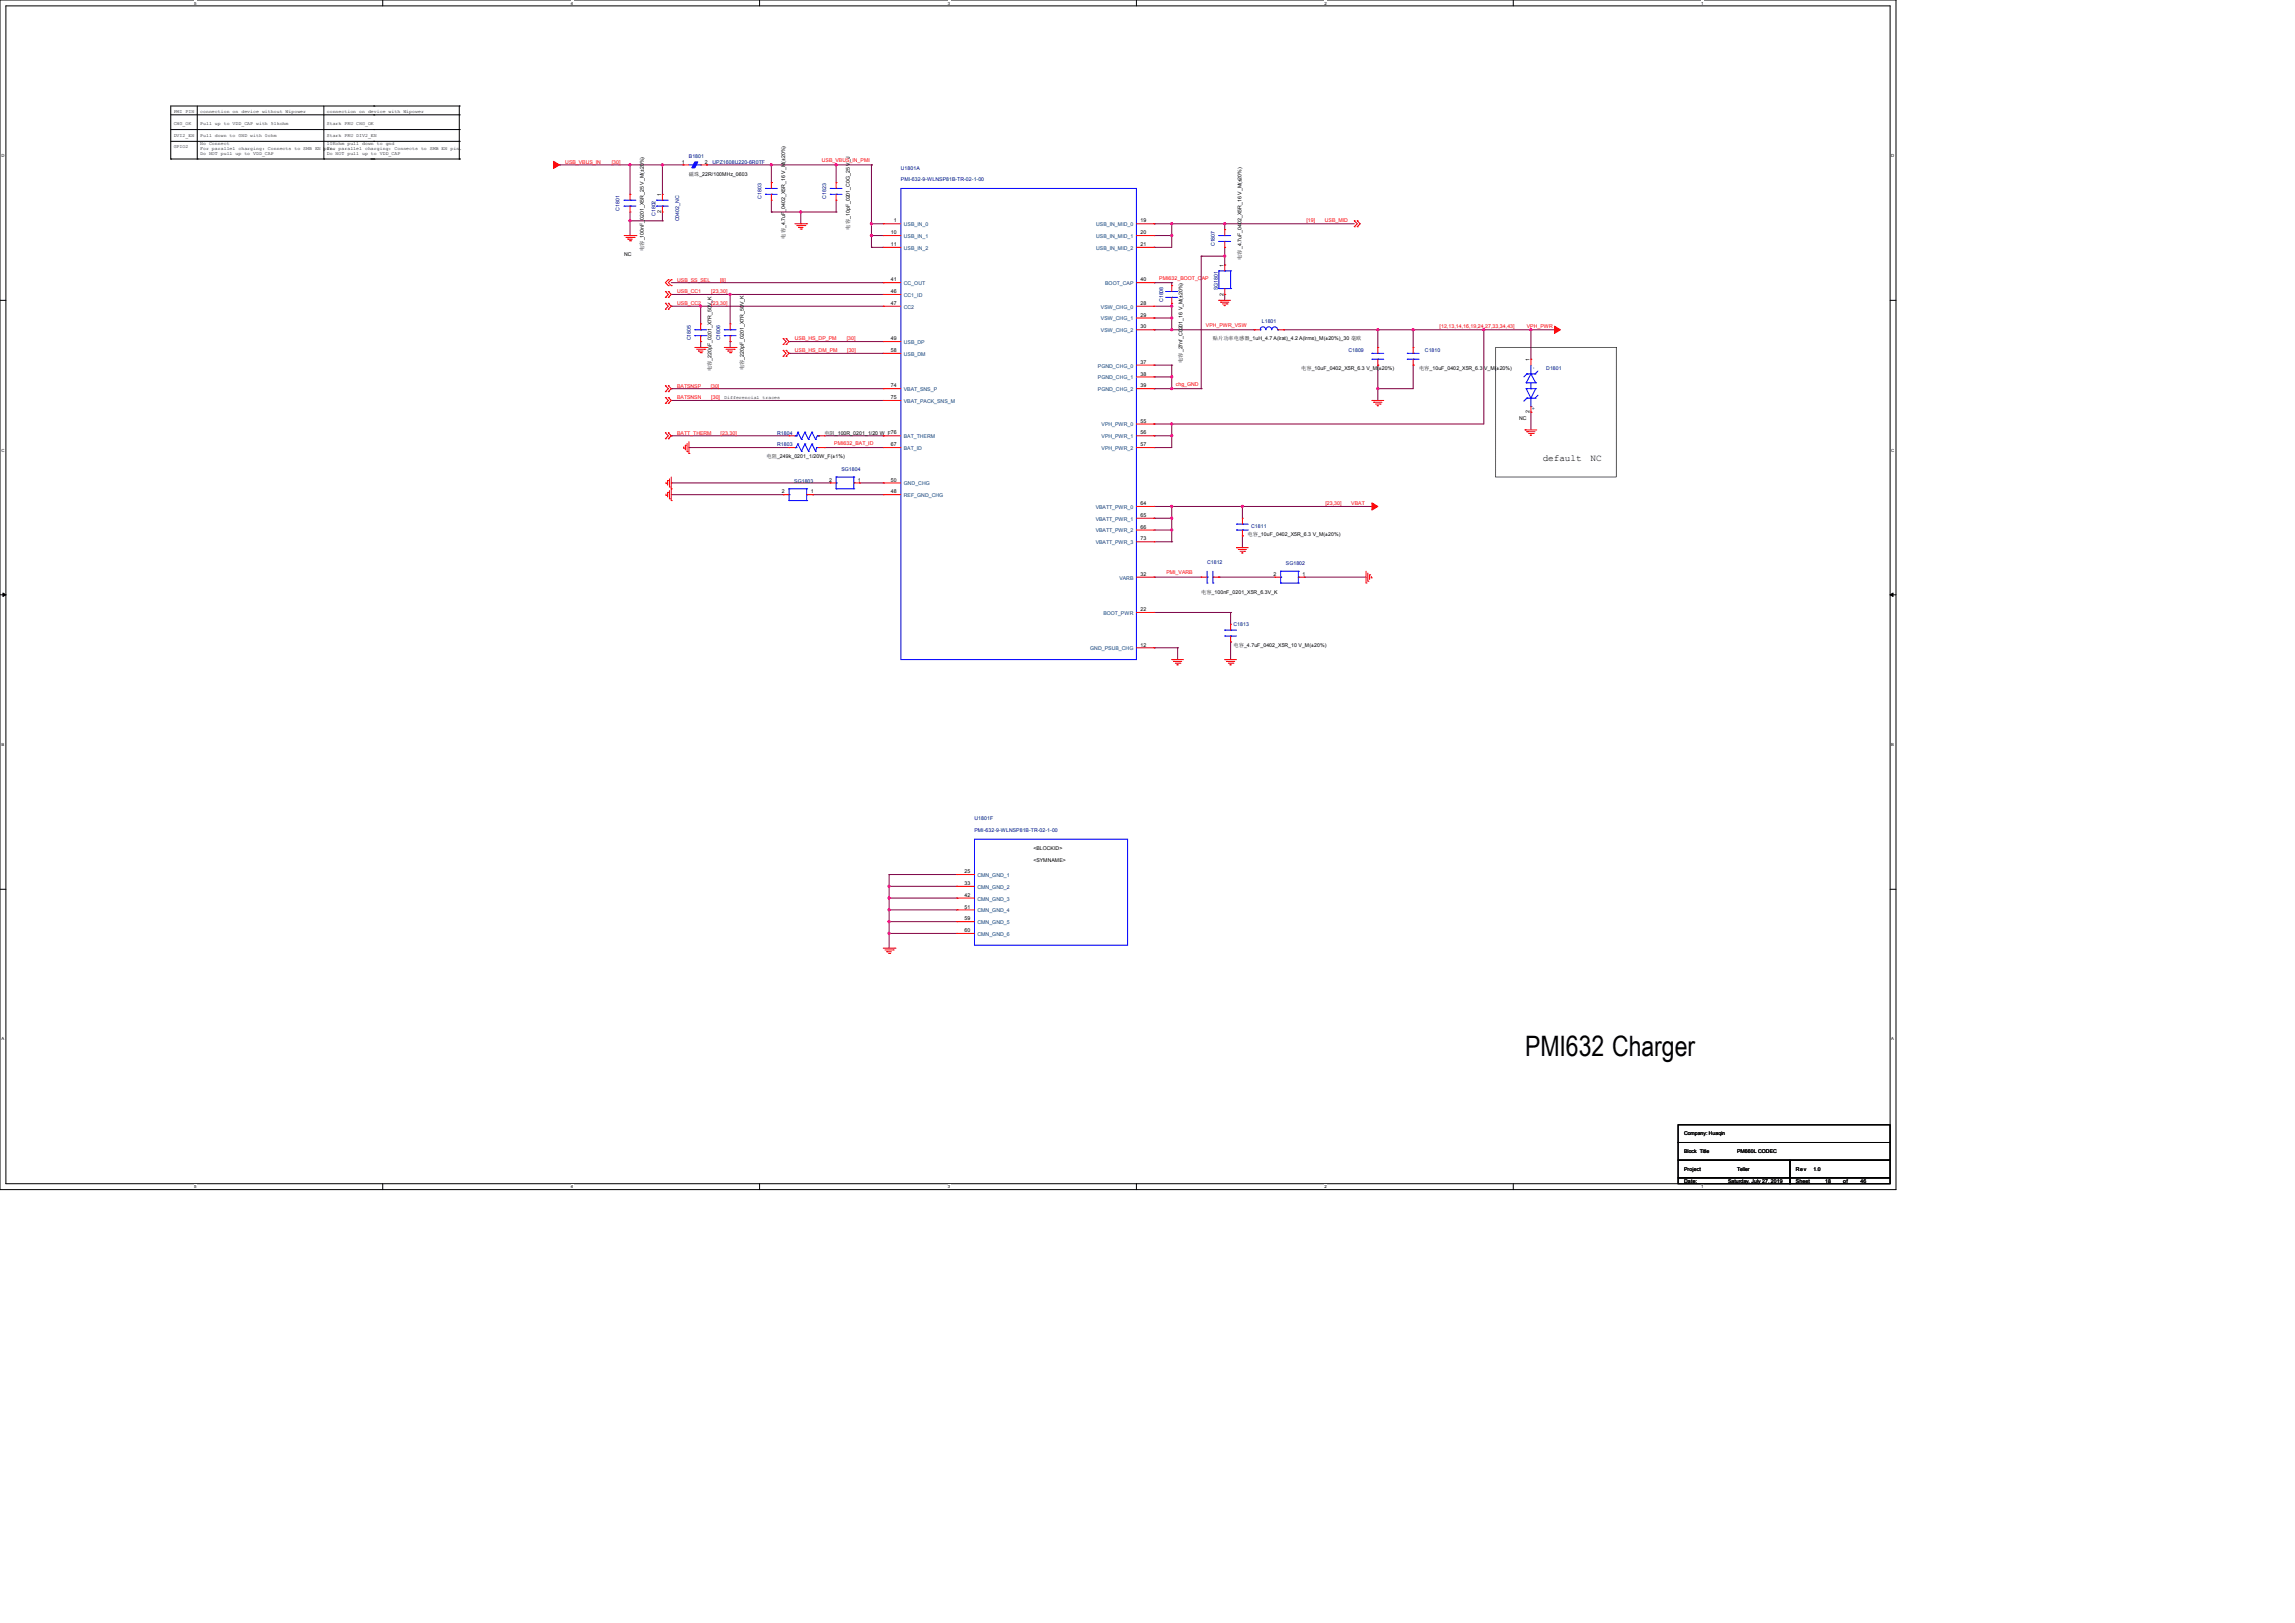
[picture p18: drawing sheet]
<svg xmlns="http://www.w3.org/2000/svg" width="297mm" height="210mm" viewBox="0 0 297 210" stroke-linecap="round" stroke-linejoin="round" font-family="sans-serif">
<defs><g id="words">
<text font-size="3.6" x="197.4" y="136.7">PMI632 Charger</text>
<g font-size="1.2">
<text x="199.6" y="59.6">default</text>
<text x="205.8" y="59.6">NC</text>
</g>
<g font-size=".7" fill="#f00">
<text x="73.2" y="21.2">USB_VBUS_IN</text>
<text x="79.2" y="21.2">[30]</text>
<text x="106.4" y="21">USB_VBUS_IN_PMI</text>
<text x="169.1" y="28.7">[19]</text>
<text x="171.4" y="28.7">USB_MID</text>
<text x="87.6" y="36.4">USB_SS_SEL</text>
<text x="87.6" y="38">USB_CC1</text>
<text x="87.6" y="39.5">USB_CC2</text>
<text x="92.1" y="38">[23,30]</text>
<text x="92.1" y="39.5">[23,30]</text>
<text x="93.2" y="36.4">[8]</text>
<text x="150" y="36.2">PMI632_BOOT_CAP</text>
<text x="102.9" y="44">USB_HS_DP_PM</text>
<text x="102.9" y="45.6">USB_HS_DM_PM</text>
<text x="109.6" y="44">[30]</text>
<text x="109.6" y="45.6">[30]</text>
<text x="156.1" y="42.3">VPH_PWR_VSW</text>
<text x="186.3" y="42.4">[12,13,14,16,19,24,27,33,34,43]</text>
<text x="197.6" y="42.4">VPH_PWR</text>
<text x="87.6" y="50.1">BATSNSP</text>
<text x="87.6" y="51.7">BATSNSN</text>
<text x="92" y="50.1">[30]</text>
<text x="92.1" y="51.7">[30]</text>
<text x="152.2" y="49.9">chg_GND</text>
<text x="87.6" y="56.2">BATT_THERM</text>
<text x="93.3" y="56.2">[23,30]</text>
<text x="108" y="57.6">PMI632_BAT_ID</text>
<text x="171.5" y="65.3">[23,30]</text>
<text x="174.9" y="65.3">VBAT</text>
<text x="150.9" y="74.3">PMI_VARB</text>
</g>
<g font-size=".7">
<text x="88.2" y="21.2">1</text>
<text x="89.2" y="22.8">磁珠_22R/100MHz_0603</text>
<text x="91.2" y="21.2">2</text>
<text x="85.6" y="27.6" transform="rotate(-90 85.6 27.6)">2</text>
<text x="85.6" y="25.4" transform="rotate(-90 85.6 25.4)">1</text>
<text x="110" y="29.7" transform="rotate(-90 110 29.7)">电容_10pF_0201_C0G_25 V_J</text>
<text x="115.7" y="28.8">1</text>
<text x="147.6" y="28.8">19</text>
<text x="80.8" y="33.1">NC</text>
<text x="83.3" y="32.5" transform="rotate(-90 83.3 32.5)">电容_100nF_0201_X5R_25 V_M(±20%)</text>
<text x="101.6" y="30.9" transform="rotate(-90 101.6 30.9)">电容_4.7uF_0402_X5R_16 V_M(±20%)</text>
<text x="115.3" y="30.3">10</text>
<text x="115.3" y="31.8">11</text>
<text x="147.6" y="31.8">21</text>
<text x="147.6" y="30.3">20</text>
<text x="158.3" y="34.5" transform="rotate(-90 158.3 34.5)">1</text>
<text x="160.7" y="33.6" transform="rotate(-90 160.7 33.6)">电容_4.7uF_0402_X5R_16 V_M(±20%)</text>
<text x="115.3" y="37.9">46</text>
<text x="115.3" y="39.5">47</text>
<text x="115.3" y="36.4">41</text>
<text x="147.6" y="36.4">40</text>
<text x="147.6" y="41">29</text>
<text x="147.6" y="39.5">28</text>
<text x="158.3" y="38.2" transform="rotate(-90 158.3 38.2)">2</text>
<text x="96.3" y="47.9" transform="rotate(-90 96.3 47.9)">电容_220pF_0201_X7R_50V_K</text>
<text x="115.3" y="45.6">58</text>
<text x="115.3" y="44">49</text>
<text x="147.6" y="47.1">37</text>
<text x="147.6" y="42.5">30</text>
<text x="153" y="46.9" transform="rotate(-90 153 46.9)">电容_27nf_C0201_16 V_M(±20%)</text>
<text x="157" y="44">贴片功率电感器_1uH_4.7 A(lrat)_4.2 A(lrms)_M(±20%)_30 毫欧</text>
<text x="168.4" y="47.9">电容_10uF_0402_X5R_6.3 V_M(±20%)</text>
<text x="183.6" y="47.9">电容_10uF_0402_X5R_6.3 V_M(±20%)</text>
<text x="197.9" y="46.7" transform="rotate(-90 197.9 46.7)">1</text>
<text x="92.1" y="48" transform="rotate(-90 92.1 48)">电容_220pF_0201_X7R_50V_K</text>
<text x="115.3" y="51.6">75</text>
<text x="115.3" y="50.1">74</text>
<text x="147.6" y="50.1">39</text>
<text x="147.6" y="48.6">38</text>
<text x="197.9" y="53.5" transform="rotate(-90 197.9 53.5)">2</text>
<text x="99.2" y="59.3">电阻_249k_0201_1/20W_F(±1%)</text>
<text x="106.7" y="56.2">电阻_100R_0201_1/20 W_F76</text>
<text x="115.3" y="57.7">67</text>
<text x="147.6" y="54.7">55</text>
<text x="147.6" y="57.7">57</text>
<text x="147.6" y="56.2">56</text>
<text x="196.6" y="54.3">NC</text>
<text x="101.2" y="63.8">2</text>
<text x="104.9" y="63.8">1</text>
<text x="107.3" y="62.3">2</text>
<text x="111" y="62.3">1</text>
<text x="115.3" y="62.3">50</text>
<text x="115.3" y="63.8">48</text>
<text x="147.6" y="65.4">64</text>
<text x="147.6" y="66.9">65</text>
<text x="147.6" y="68.4">66</text>
<text x="147.6" y="69.9">73</text>
<text x="161.5" y="69.3">电容_10uF_0402_X5R_6.3 V_M(±20%)</text>
<text x="147.6" y="74.5">32</text>
<text x="155.4" y="76.8">电容_100nF_0201_X5R_6.3V_K</text>
<text x="164.8" y="74.5">2</text>
<text x="168.5" y="74.5">1</text>
<text x="147.6" y="83.7">12</text>
<text x="147.6" y="79.1">22</text>
<text x="159.6" y="83.7">电容_4.7uF_0402_X5R_10 V_M(±20%)</text>
<text x="124.8" y="113">25</text>
<text x="133.7" y="111.5">&lt;SYMNAME&gt;</text>
<text x="133.7" y="110">&lt;BLOCKID&gt;</text>
<text x="124.8" y="114.5">33</text>
<text x="124.8" y="116">42</text>
<text x="124.8" y="117.6">51</text>
<text x="124.8" y="119.1">59</text>
<text x="124.8" y="120.6">60</text>
<text x="217.9" y="146.9">Company: Huaqin</text>
<text x="217.9" y="149.2">Block Title</text>
<text x="224.8" y="149.2">PM660L CODEC</text>
<text x="217.9" y="151.5">Project</text>
<text x="217.9" y="153">Date:</text>
<text x="223.6" y="153">Saturday, July 27, 2019</text>
<text x="224.8" y="151.5">Teller</text>
<text x="232.4" y="151.5">Rev</text>
<text x="232.4" y="153">Sheet</text>
<text x="234.7" y="151.5">1.0</text>
<text x="236.2" y="153">18</text>
<text x="238.5" y="153">of</text>
<text x="240.8" y="153">46</text>
</g>
<g font-size=".7" fill="#000080">
<text x="89.2" y="20.4">B1801</text>
<text x="92.2" y="21.2">UPZ1608U220-6R0TF</text>
<text x="116.6" y="21.9">U1801A</text>
<text x="116.6" y="23.5">PMI-632-9-WLNSP81B-TR-02-1-00</text>
<text x="80.2" y="27.3" transform="rotate(-90 80.2 27.3)">C1801</text>
<text x="84.8" y="28" transform="rotate(-90 84.8 28)">C1802</text>
<text x="87.9" y="28.7" transform="rotate(-90 87.9 28.7)">C0402_NC</text>
<text x="98.6" y="25.8" transform="rotate(-90 98.6 25.8)">C1803</text>
<text x="106.9" y="25.8" transform="rotate(-90 106.9 25.8)">C1823</text>
<text x="157.2" y="31.9" transform="rotate(-90 157.2 31.9)">C1807</text>
<text x="150.5" y="39.1" transform="rotate(-90 150.5 39.1)">C1808</text>
<text x="157.6" y="37.6" transform="rotate(-90 157.6 37.6)">SG1801</text>
<text x="163.3" y="41.8">L1801</text>
<text x="89.4" y="44" transform="rotate(-90 89.4 44)">C1805</text>
<text x="93.2" y="44" transform="rotate(-90 93.2 44)">C1806</text>
<text x="174.5" y="45.6">C1809</text>
<text x="184.4" y="45.6">C1810</text>
<text x="200.1" y="47.9">D1801</text>
<text x="100.6" y="57.8">R1803</text>
<text x="100.6" y="56.2">R1804</text>
<text x="102.8" y="62.5">SG1803</text>
<text x="108.9" y="61">SG1804</text>
<text x="161.9" y="68.3">C1811</text>
<text x="156.2" y="73">C1812</text>
<text x="166.4" y="73.2">SG1802</text>
<text x="159.6" y="81">C1813</text>
<text x="126.1" y="106.2">U1801F</text>
<text x="126.1" y="107.7">PMI-632-9-WLNSP81B-TR-02-1-00</text>
</g>
<g font-size=".7" fill="#004080">
<text x="117" y="29.3">USB_IN_0</text>
<text x="141.9" y="29.3">USB_IN_MID_0</text>
<text x="117" y="30.8">USB_IN_1</text>
<text x="117" y="32.3">USB_IN_2</text>
<text x="141.9" y="32.3">USB_IN_MID_2</text>
<text x="141.9" y="30.8">USB_IN_MID_1</text>
<text x="117" y="38.4">CC1_ID</text>
<text x="117" y="39.9">CC2</text>
<text x="117" y="36.9">CC_OUT</text>
<text x="142.5" y="41.5">VSW_CHG_1</text>
<text x="142.5" y="39.9">VSW_CHG_0</text>
<text x="143" y="36.9">BOOT_CAP</text>
<text x="117" y="46">USB_DM</text>
<text x="117" y="44.5">USB_DP</text>
<text x="142.1" y="47.6">PGND_CHG_0</text>
<text x="142.5" y="43">VSW_CHG_2</text>
<text x="198.7" y="47.8" transform="rotate(-90 198.7 47.8)">-</text>
<text x="117" y="50.6">VBAT_SNS_P</text>
<text x="117" y="52.1">VBAT_PACK_SNS_M</text>
<text x="142.1" y="50.6">PGND_CHG_2</text>
<text x="142.1" y="49.1">PGND_CHG_1</text>
<text x="198.7" y="53.1" transform="rotate(-90 198.7 53.1)">+</text>
<text x="117" y="56.7">BAT_THERM</text>
<text x="117" y="58.2">BAT_ID</text>
<text x="142.6" y="55.2">VPH_PWR_0</text>
<text x="142.6" y="58.2">VPH_PWR_2</text>
<text x="142.6" y="56.7">VPH_PWR_1</text>
<text x="117" y="62.8">GND_CHG</text>
<text x="117" y="64.3">REF_GND_CHG</text>
<text x="141.8" y="65.8">VBATT_PWR_0</text>
<text x="141.8" y="67.4">VBATT_PWR_1</text>
<text x="141.8" y="68.9">VBATT_PWR_2</text>
<text x="141.8" y="70.4">VBATT_PWR_3</text>
<text x="144.9" y="75">VARB</text>
<text x="142.8" y="79.6">BOOT_PWR</text>
<text x="141.1" y="84.1">GND_PSUB_CHG</text>
<text x="126.5" y="113.5">CMN_GND_1</text>
<text x="126.5" y="115">CMN_GND_2</text>
<text x="126.5" y="116.5">CMN_GND_3</text>
<text x="126.5" y="118">CMN_GND_4</text>
<text x="126.5" y="119.6">CMN_GND_5</text>
<text x="126.5" y="121.1">CMN_GND_6</text>
</g>
<g font-size=".6">
<text x="22.5" y="14.6">PMI PIN</text>
<text x="22.5" y="16.2">CHG_OK</text>
<text x="22.5" y="17.7">DVI2_EN</text>
<text x="25.9" y="16.2">Pull up to VDD_CAP with 51kohm</text>
<text x="25.9" y="17.7">Pull down to GND with 0ohm</text>
<text x="25.9" y="14.6">connection on device without Wipower</text>
<text x="42.3" y="14.6">connection on device with Wipower</text>
<text x="42.3" y="17.7">Stark PRU DIV2_EN</text>
<text x="42.3" y="16.2">Stark PRU CHG_OK</text>
<text x="22.5" y="19.2">GPIO2</text>
<text x="25.9" y="18.8">No Connect</text>
<text x="25.9" y="19.5">For parallel charging: Connects to SMB EN pin.</text>
<text x="25.9" y="20.1">Do NOT pull up to VDD_CAP</text>
<text x="42.3" y="18.8">10Kohm pull down to gnd</text>
<text x="42.3" y="19.5">For parallel charging: Connects to SMB EN pin.</text>
<text x="42.3" y="20.1">Do NOT pull up to VDD_CAP</text>
<text x="93.7" y="51.6">Differencial traces</text>
</g>
<g font-size=".5">
<text x="25.1" y=".6">5</text>
<text x="73.9" y=".6">4</text>
<text x="122.6" y=".6">3</text>
<text x="171.4" y=".6">2</text>
<text x="220.2" y=".6">1</text>
<text x=".2" y="20.4">D</text>
<text x="244.7" y="20.4">D</text>
<text x=".2" y="58.4">C</text>
<text x="244.7" y="58.4">C</text>
<text x=".2" y="96.5">B</text>
<text x="244.7" y="96.5">B</text>
<text x=".2" y="134.6">A</text>
<text x="244.7" y="134.6">A</text>
<text x="25.1" y="153.8">5</text>
<text x="73.9" y="153.8">4</text>
<text x="122.6" y="153.8">3</text>
<text x="171.4" y="153.8">2</text>
<text x="220.2" y="153.8">1</text>
</g>
</g></defs>
<path d="M0 0h245.4v153.9h-245.4zM.8 .8h243.8v152.4h-243.8z" fill="none" stroke="#000" stroke-width=".13"/>
<g fill="#fff">
<path d="M25.1 .1h.3v.6h-.3z"/>
<path d="M25.1 153.2h.3v.6h-.3z"/>
</g>
<path d="M49.5 0v.8M49.5 153.2v.7" fill="none" stroke="#000" stroke-width=".13"/>
<g fill="#fff">
<path d="M73.9 .1h.3v.6h-.3z"/>
<path d="M73.9 153.2h.3v.6h-.3z"/>
</g>
<path d="M98.3 0v.8M98.3 153.2v.7" fill="none" stroke="#000" stroke-width=".13"/>
<g fill="#fff">
<path d="M122.7 .1h.3v.6h-.3z"/>
<path d="M122.7 153.2h.3v.6h-.3z"/>
</g>
<path d="M147.1 0v.8M147.1 153.2v.7" fill="none" stroke="#000" stroke-width=".13"/>
<g fill="#fff">
<path d="M171.4 .1h.3v.6h-.3z"/>
<path d="M171.4 153.2h.3v.6h-.3z"/>
</g>
<path d="M195.8 0v.8M195.8 153.2v.7" fill="none" stroke="#000" stroke-width=".13"/>
<g fill="#fff">
<path d="M220.2 .1h.3v.6h-.3z"/>
<path d="M220.2 153.2h.3v.6h-.3z"/>
<path d="M.2 19.8h.4v.6h-.4z"/>
<path d="M244.8 19.8h.4v.6h-.4z"/>
<path d="M.2 57.9h.4v.6h-.4z"/>
<path d="M244.8 57.9h.4v.6h-.4z"/>
</g>
<path d="M0 38.9h.8M244.6 38.9h.8" fill="none" stroke="#000" stroke-width=".13"/>
<g fill="#fff">
<path d="M.2 96h.4v.6h-.4z"/>
<path d="M244.8 96h.4v.6h-.4z"/>
</g>
<path d="M0 77h.8M244.6 77h.8" fill="none" stroke="#000" stroke-width=".13"/>
<path d="M.4 76.7l.4 .3-.4 .2zM244.6 77l.4-.3v.5z" fill="#000" stroke="#000" stroke-width=".13"/>
<g fill="#fff">
<path d="M.2 134.1h.4v.6h-.4z"/>
<path d="M244.8 134.1h.4v.6h-.4z"/>
</g>
<g fill="none" stroke="#000" stroke-width=".13">
<path d="M22.1 14.9h37.3M22.1 16.8h37.3M22.1 18.3h37.3M25.5 13.7v6.9M41.9 13.7v6.9M48.4 13.7h.1M48.4 14.9h.1M48.4 16.8h.1M48.4 18.3h.1M59.4 13.7h.1M59.4 14.9h.1M59.4 16.8h.1"/>
<path d="M59.4 18.3h.1M59.4 13.7v6.9M59.4 13.7h-37.3v6.9M22.1 20.6h.1M22.1 20.6h37.3M25.5 20.6h.1M41.9 20.6h.1M48.4 20.6h.1M59.4 20.6h.1M193.5 45h15.7v16.7h-15.7zM0 115.1h.8M244.6 115.1h.8"/>
<path d="M217.2 145.5h27.4v2.3h-27.4zM217.2 147.8h27.4v2.3h-27.4zM217.2 150.1h14.4v2.3h-14.4zM217.2 152.4h14.4v.8h-14.4zM231.6 152.4h13v.8h-13zM231.6 150.1h13v2.3h-13z"/>
</g>
<g fill="none" stroke="#800040" stroke-width=".13">
<path d="M72.4 21.3h16M72.4 21.3h.1M81.5 21.3h.1M81.5 28.6h.1M81.5 30.5h.1M81.5 21.3v3.8M81.5 27.4v3.1M81.5 28.6h4.2M85.7 21.3h.1M85.7 28.6h.1M85.7 21.3v3.8M85.7 27.4v1.2"/>
<path d="M86.9 38.1h27.4M86.9 38.1h.1M86.9 39.6h.1M86.9 36.6h27.4M86.9 39.6h27.4M88.4 21.3h.1M90.7 39.6h.1M90.7 39.6v2.3M91.4 21.3h21.4M91.4 21.3h.1M94.5 38.1h.1M94.5 38.1v3.8"/>
<path d="M99.8 23.6h.1M99.8 27.4h.1M99.8 21.3v2.3M99.8 25.9v1.5M99.8 27.4h8.4M103.6 29h.1M103.6 27.4h.1M103.6 27.4v1.6M108.2 21.3h.1M108.2 27.4h.1M108.2 21.3v2.3M108.2 25.9v1.5"/>
<path d="M112.8 21.3h.1M112.8 29h.1M112.8 30.5h.1M112.8 32h.1M112.8 21.3v10.7M112.8 29h1.5M112.8 30.5h1.5M112.8 32h1.5M114.3 36.6h.1M149.4 29h.1M149.4 30.5h.1M149.4 32h.1"/>
<path d="M149.4 36.6h.1M149.4 39.6h2.2M149.4 29h25.9M149.4 30.5h2.2M149.4 36.6h2.2M151.6 29h.1M151.6 30.5h.1M151.6 36.6h.1M151.6 39.6h.1M151.6 29v3h-2.2M151.6 36.6v.4M151.6 39.2v3.5"/>
<path d="M155.4 33.1h3.1M155.4 33.1h.1M155.4 33.1v17.2M158.5 29h.1M158.5 33.1h.1M158.5 38.1h.1M158.5 34.3h.1M158.5 29v.7M158.5 32v2.3M158.5 38.1v.8M86.9 50.3h27.4M86.9 51.8h27.4"/>
<path d="M86.9 56.4h15.2M86.9 50.3h.1M86.9 51.8h.1M86.9 56.4h.1M89.2 57.9h.1M89.2 57.9h12.9M90.7 44.2h.1M90.7 44.2v.8M94.5 44.2h.1M94.5 44.2v.8M102.1 44.2h12.2M102.1 45.7h12.2"/>
<path d="M102.1 44.2h.1M102.1 45.7h.1M106.7 57.9h.1M106.7 56.4h7.6M106.7 57.9h7.6M114.3 56.4h.1M149.4 41.1h.1M149.4 42.7h.1M149.4 47.2h.1M149.4 48.8h.1M149.4 50.3h.1M149.4 54.9h.1"/>
<path d="M149.4 56.4h.1M149.4 57.9h.1M149.4 42.7h12.9M149.4 41.1h2.2M149.4 50.3h6M149.4 47.2h2.2M149.4 48.8h2.2M149.4 56.4h2.2M151.6 41.1h.1M151.6 47.2h.1M151.6 48.8h.1M151.6 54.9h.1"/>
<path d="M151.6 56.4h.1M151.6 50.3h.1M151.6 47.2v3.1M151.6 54.9v3h-2.2M155.4 50.3h.1M162.3 42.7h.1M166.1 42.7h35.1M166.1 42.7h.1M178.3 42.7h.1M178.3 47.2h.1M178.3 50.3h.1M178.3 51.8h.1"/>
<path d="M178.3 42.7v2.3M178.3 47.2v4.6M182.9 42.7h.1M182.9 47.2h.1M182.9 42.7v2.3M182.9 47.2v3.1h-4.6M192 42.7h.1M192 42.7v12.2h-42.6M198.1 42.7h.1M198.1 53.3h.1M198.1 42.7v3.8M198.1 53.3v2.3"/>
<path d="M86.9 62.5h20.5M86.9 62.5h.1M86.9 64h14.4M101.3 64h.1M105.2 64h.1M105.2 64h9.1M111.3 62.5h3M114.3 62.5h.1M149.4 65.5h.1M149.4 67.1h.1M149.4 74.7h.1M149.4 79.2h.1"/>
<path d="M149.4 68.6h2.2M149.4 70.1h2.2M149.4 65.5h28.1M149.4 67.1h2.2M149.4 79.2h9.9M149.4 74.7h6M151.6 65.5h.1M151.6 67.1h.1M151.6 68.6h.1M151.6 70.1h.1M151.6 65.5v4.6M157.7 74.7h.1"/>
<path d="M157.7 74.7h7.3M159.3 79.2h.1M159.3 79.2v1.6M160.8 65.5h.1M160.8 69.3h.1M160.8 65.5v1.6M160.8 69.3v1.6M168.8 74.7h8M168.8 74.7h.1M177.5 65.5h.1M149.4 83.8h.1M149.4 83.8h3"/>
<path d="M152.4 83.8h.1M152.4 83.8v1.5M159.3 83.1h.1M159.3 83.1v2.2M115.1 113.2h8.7M115.1 114.7h8.7M115.1 116.2h8.7M115.1 117.7h8.7M115.1 119.3h8.7M115.1 113.2h.1M115.1 114.7h.1M115.1 116.2h.1"/>
<path d="M115.1 117.7h.1M115.1 119.3h.1M115.1 113.2v9.5M115.1 120.8h8.7M115.1 120.8h.1"/>
</g>
<g fill="#f0f" stroke="#f0f" stroke-width=".13">
<circle cx="81.5" cy="21.3" r=".14"/>
<circle cx="99.8" cy="21.3" r=".14"/>
<circle cx="108.2" cy="21.3" r=".14"/>
<circle cx="112.8" cy="30.5" r=".14"/>
<circle cx="112.8" cy="28.9" r=".14"/>
<circle cx="158.5" cy="28.9" r=".14"/>
<circle cx="151.6" cy="28.9" r=".14"/>
<circle cx="151.6" cy="30.5" r=".14"/>
<circle cx="94.5" cy="38.1" r=".14"/>
<circle cx="90.7" cy="39.6" r=".14"/>
<circle cx="178.3" cy="42.7" r=".14"/>
<circle cx="192" cy="42.7" r=".14"/>
<circle cx="182.9" cy="42.7" r=".14"/>
<circle cx="178.3" cy="50.3" r=".14"/>
<circle cx="151.6" cy="48.8" r=".14"/>
<circle cx="151.6" cy="54.9" r=".14"/>
<circle cx="151.6" cy="56.4" r=".14"/>
<circle cx="160.8" cy="65.5" r=".14"/>
<circle cx="151.6" cy="65.5" r=".14"/>
<circle cx="151.6" cy="68.6" r=".14"/>
<circle cx="151.6" cy="67" r=".14"/>
<circle cx="115.1" cy="114.7" r=".14"/>
<circle cx="115.1" cy="116.2" r=".14"/>
<circle cx="115.1" cy="117.7" r=".14"/>
<circle cx="115.1" cy="119.2" r=".14"/>
<circle cx="115.1" cy="120.8" r=".14"/>
<circle cx="103.6" cy="27.4" r=".14"/>
<circle cx="198.1" cy="42.7" r=".14"/>
<circle cx="151.6" cy="42.7" r=".14"/>
<circle cx="151.6" cy="39.6" r=".14"/>
<circle cx="151.6" cy="41.1" r=".14"/>
<circle cx="158.5" cy="33.1" r=".14"/>
<circle cx="151.6" cy="50.3" r=".14"/>
<circle cx="85.7" cy="21.3" r=".14"/>
<circle cx="81.5" cy="28.6" r=".14"/>
</g>
<g fill="none" stroke="#f00" stroke-width=".13">
<path d="M80.8 30.5h1.5M81 30.7h1.1M81.2 30.9h.1M81.2 30.9h.6M81.4 31.2h.2M81.5 25.1h.1M81.5 27.4h.1M81.5 25.1v.8M81.5 26.7v.7M81.6 31.2h.1M82.1 30.7h.1M82.3 30.5h.1"/>
<path d="M85.7 25.1h.1M85.7 27.4h.1M85.7 25.1v.8M85.7 26.7v.7M86.1 37.7h.1M86.1 38.5h.1M86.1 39.2h.1M86.1 37.7l.4 .4-.4 .4M86.1 39.2l.4 .4-.4 .4M86.5 36.2l-.4 .4 .4 .4M86.5 36.2h.1M86.5 37h.1"/>
<path d="M86.5 38.5h.1M86.5 37.7h.1M86.5 39.2h.1M86.5 37.7l.4 .4-.4 .4M86.5 39.2l.4 .4-.4 .4M86.9 36.2l-.4 .4 .4 .4M86.9 36.2h.1M86.9 37h.1M88.4 21.3h.1M88.4 21.3h.8M90.7 21.3h.7M91.4 21.3h.1"/>
<path d="M99.8 23.6h.1M99.8 25.9h.1M99.8 23.6v.8M99.8 25.1v.8M102.9 29h1.5M103.1 29.2h1.1M103.3 29.4h.6M103.3 29.4h.1M103.5 29.6h.2M103.7 29.6h.1M104.2 29.2h.1M104.4 29h.1"/>
<path d="M108.2 23.6h.1M108.2 25.9h.1M108.2 23.6v.8M108.2 25.1v.8M114.3 29h.1M114.3 30.5h.1M114.3 38.1h.1M114.3 39.6h.1M114.3 36.6h.1M114.3 32h.1M114.3 30.5h2.3M114.3 29h2.3"/>
<path d="M114.3 32h2.3M114.3 36.6h2.3M114.3 38.1h2.3M114.3 39.6h2.3M147.1 30.5h2.3M147.1 29h2.3M147.1 32h2.3M147.1 36.6h2.3M147.1 39.6h2.3M149.4 32h.1M149.4 30.5h.1M149.4 36.6h.1"/>
<path d="M149.4 29h.1M149.4 39.6h.1M151.6 37h.1M151.6 39.2h.1M151.6 37v.7M151.6 38.5v.7M157.7 38.9h.1M157.7 38.9h1.6M158 39.1h.1M158 39.1h1M158.2 39.3h.6M158.4 39.5h.2"/>
<path d="M158.4 39.5h.1M158.5 29.7h.1M158.5 32h.1M158.5 38.1h.1M158.5 34.3h.1M158.5 29.7v.8M158.5 31.2v.8M158.5 34.3v.8M158.5 37.3v.8M158.8 39.3h.1M175.3 29.3h.1M175.3 28.6h.1"/>
<path d="M175.3 28.6l.3 .4-.3 .3M175.6 28.6l.4 .4-.4 .3M175.6 29.3h.1M175.6 28.6h.1M86.1 40h.1M86.1 49.9h.1M86.1 50.7h.1M86.1 51.4h.1M86.1 52.2h.1M86.1 56h.1M86.1 56.8h.1M86.1 49.9l.4 .4-.4 .4"/>
<path d="M86.1 51.4l.4 .4-.4 .4M86.1 56l.4 .4-.4 .4M86.5 40h.1M86.5 50.7h.1M86.5 49.9h.1M86.5 52.2h.1M86.5 51.4h.1M86.5 56.8h.1M86.5 56h.1M86.5 49.9l.4 .4-.4 .4M86.5 51.4l.4 .4-.4 .4M86.5 56l.4 .4-.4 .4"/>
<path d="M88.5 58h.1M88.5 57.8v.2M88.7 57.6h.1M88.7 57.6v.6M88.9 58.4h.1M88.9 57.4v1M89.2 58.7h.1M89.2 57.1v1.6M89.9 45h1.5M90.1 45.2h1.1M90.4 45.4h.6M90.4 45.4h.1"/>
<path d="M90.6 45.6h.2M90.7 41.9h.1M90.7 44.2h.1M90.7 41.9v.8M90.7 43.4v.8M90.8 45.6h.1M91.2 45.2h.1M91.4 45h.1M93.7 45h1.5M94 45.2h1M94.2 45.4h.6M94.2 45.4h.1"/>
<path d="M94.4 45.6h.2M94.5 41.9h.1M94.5 44.2h.1M94.5 41.9v.8M94.5 43.4v.8M94.6 45.6h.1M95 45.2h.1M95.2 45h.1M101.3 43.8l.4 .4-.4 .4M101.3 45.3l.4 .4-.4 .4M101.3 43.8h.1M101.3 44.6h.1"/>
<path d="M101.3 45.3h.1M101.3 46.1h.1M101.7 44.6h.1M101.7 43.8h.1M101.7 46.1h.1M101.7 45.3h.1M101.7 43.8l.4 .4-.4 .4M101.7 45.3l.4 .4-.4 .4M102.1 57.9h.1M102.1 56.4h.1M102.1 57.9h.8M102.1 56.4h.8"/>
<path d="M105.9 57.9h.8M105.9 56.4h.8M106.7 57.9h.1M106.7 56.4h.1M114.3 45.7h.1M114.3 50.3h.1M114.3 51.8h.1M114.3 56.4h.1M114.3 44.2h.1M114.3 57.9h.1M114.3 51.8h2.3M114.3 57.9h2.3"/>
<path d="M114.3 56.4h2.3M114.3 50.3h2.3M114.3 45.7h2.3M114.3 44.2h2.3M147.1 42.7h2.3M147.1 57.9h2.3M147.1 56.4h2.3M147.1 50.3h2.3M147.1 54.9h2.3M147.1 41.1h2.3M147.1 47.2h2.3M147.1 48.8h2.3"/>
<path d="M149.4 50.3h.1M149.4 54.9h.1M149.4 41.1h.1M149.4 42.7h.1M149.4 47.2h.1M149.4 48.8h.1M149.4 57.9h.1M149.4 56.4h.1M162.3 42.7h.1M162.3 42.7h.8M165.4 42.7h.7M166.1 42.7h.1"/>
<path d="M177.5 51.8h.1M177.5 51.8h1.6M177.8 52h.1M177.8 52h1M178 52.3h.6M178.2 52.5h.2M178.2 52.5h.1M178.3 45h.1M178.3 47.2h.1M178.3 45v.7M178.3 46.5v.7M178.6 52.3h.1"/>
<path d="M182.9 45h.1M182.9 47.2h.1M182.9 45v.7M182.9 46.5v.7M197.4 55.6h.1M197.4 55.6h1.5M197.6 55.9h.1M197.6 55.9h1M197.8 56.1h.6M198 56.3h.1M198 56.3h.2M198.1 46.5h.1"/>
<path d="M198.1 53.3h.1M198.1 46.5v.7M198.1 52.6v.7M198.4 56.1h.1M86.2 64.1h.1M86.2 62.6h.1M86.2 62.4v.2M86.2 63.9v.2M86.4 63.7h.1M86.4 62.2h.1M86.4 62.2v.6M86.4 63.7v.6"/>
<path d="M86.6 64.5h.1M86.6 63h.1M86.6 62v1M86.6 63.5v1M86.9 64.8h.1M86.9 63.2h.1M86.9 61.7v3.1M101.3 64h.1M101.3 64h.8M104.4 64h.8M105.2 64h.1M107.4 62.5h.1"/>
<path d="M107.4 62.5h.8M110.5 62.5h.8M111.3 62.5h.1M114.3 62.5h.1M114.3 64h.1M114.3 64h2.3M114.3 62.5h2.3M147.1 74.7h2.3M147.1 67.1h2.3M147.1 68.6h2.3M147.1 70.1h2.3M147.1 79.2h2.3"/>
<path d="M147.1 65.5h2.3M149.4 67.1h.1M149.4 68.6h.1M149.4 70.1h.1M149.4 79.2h.1M149.4 65.5h.1M149.4 74.7h.1M155.4 74.7h.8M155.4 74.7h.1M157 74.7h.7M157.7 74.7h.1M160 70.9h.1"/>
<path d="M160 70.9h1.5M160.3 71.1h.1M160.3 71.1h1M160.5 71.3h.6M160.7 71.5h.1M160.7 71.5h.2M160.8 67.1h.1M160.8 69.3h.1M160.8 67.1v.7M160.8 68.6v.7M161.1 71.3h.1M165 74.7h.7"/>
<path d="M165 74.7h.1M168 74.7h.8M168.8 74.7h.1M176.8 75.4h.1M176.8 73.9v1.5M177 75.2h.1M177 74.1v1.1M177.2 74.4h.1M177.2 74.4v.6M177.5 74.8h.1M177.5 74.6v.2M147.1 83.8h2.3"/>
<path d="M149.4 83.8h.1M151.6 85.3h.1M151.6 85.3h1.6M151.9 85.6h.1M151.9 85.6h1M152.1 85.8h.6M152.3 86h.2M152.3 86h.1M152.7 85.8h.1M158.5 85.3h.1M158.5 85.3h1.5M158.7 85.6h.1"/>
<path d="M158.7 85.6h1.1M159 85.8h.6M159.2 86h.1M159.3 80.8h.1M159.3 83.1h.1M159.3 80.8v.7M159.3 82.3v.8M159.6 85.8h.1M123.8 113.2h.1M123.8 114.7h.1M123.8 116.2h.1M123.8 117.7h.1"/>
<path d="M123.8 119.3h.1M123.8 113.2h2.3M123.8 114.7h2.3M123.8 116.2h2.3M123.8 117.7h2.3M123.8 119.3h2.3M114.3 122.7h1.5M114.5 122.9h1.1M114.8 123.1h.6M114.8 123.1h.1M115 123.4h.1M115.1 123.4h.1"/>
<path d="M115.6 122.9h.1M115.8 122.7h.1M123.8 120.8h.1M123.8 120.8h2.3"/>
</g>
<g fill="#f00" stroke="#f00" stroke-width=".13">
<path d="M71.6 20.9l.8 .4-.8 .5z" fill-rule="evenodd"/>
<path d="M201.2 42.2l.7 .5-.7 .4z" fill-rule="evenodd"/>
<path d="M177.5 65.1l.8 .4-.8 .5z" fill-rule="evenodd"/>
</g>
<g fill="none" stroke="#00f" stroke-width=".13">
<path d="M80.8 25.9h1.5M80.8 26.7h1.5M80.8 25.9h.1M80.8 26.7h.1M81.5 25.9h.1M81.5 26.7h.1M85 25.9h.1M85 26.7h.1M85 25.9h1.5M85 26.7h1.5M85.7 25.9h.1M85.7 26.7h.1"/>
<path d="M89.2 21.3h1.5M90.7 21.3h.1M99.1 24.4h.1M99.1 25.1h.1M99.1 24.4h1.5M99.1 25.1h1.5M99.8 24.4h.1M99.8 25.1h.1M107.4 24.4h.1M107.4 25.1h.1M107.4 24.4h1.6M107.4 25.1h1.6"/>
<path d="M108.2 24.4h.1M108.2 25.1h.1M116.6 24.4h30.5v60.9h-30.5zM150.9 37.7h.1M150.9 38.5h.1M150.9 37.7h1.5M150.9 38.5h1.5M151.6 37.7h.1M151.6 38.5h.1M157.7 30.5h.1M157.7 31.2h.1M157.7 35.1h.1"/>
<path d="M157.7 37.3h.1M157.7 35.1v2.2M157.7 35.1h1.6M157.7 30.5h1.6M157.7 31.2h1.6M157.7 37.3h1.6M158.5 30.5h.1M158.5 31.2h.1M158.5 37.3h.1M158.5 35.1h.1M159.3 35.1h.1M159.3 37.3h.1"/>
<path d="M159.3 35.1v2.2M89.9 42.7h.1M89.9 43.4h.1M89.9 42.7h1.5M89.9 43.4h1.5M90.7 42.7h.1M90.7 43.4h.1M93.7 42.7h.1M93.7 43.4h.1M93.7 42.7h1.5M93.7 43.4h1.5M94.5 42.7h.1"/>
<path d="M94.5 43.4h.1M102.9 57.9h.1M102.9 56.4h.1M102.9 56.4h.2M103 57.9h.1M103.1 56.4h.1M103.3 57.4h.1M103.3 55.9h.1M103.3 57.4l-.3 .5M103.3 55.9l.4 1M103.3 57.4l.4 1M103.3 55.9l-.2 .5"/>
<path d="M103.7 58.4h.1M103.7 56.9h.1M104.2 57.4l.4 1M104.2 55.9l-.5 1M104.2 57.4h.1M104.2 55.9h.1M104.2 57.4l-.5 1M104.2 55.9l.4 1M104.6 58.4h.1M104.6 56.9h.1M105.1 55.9l-.5 1M105.1 57.4h.1"/>
<path d="M105.1 55.9h.1M105.1 57.4l-.5 1M105.1 55.9l.4 1M105.1 57.4l.4 1M105.5 58.4h.1M105.5 56.9h.1M105.7 57.9h.1M105.7 57.9l-.2 .5M105.7 57.9h.2M105.8 56.4l-.3 .5M105.8 56.4h.1M105.9 57.9h.1"/>
<path d="M105.9 56.4h.1M163.1 42.7h.1M163.1 42.7a.37 .37 0 0 1 .3-.4 .37 .37 0 0 1 .4 .4M163.8 42.7a.37 .37 0 0 1 .4-.4 .37 .37 0 0 1 .4 .4 .38 .38 0 0 1 .4-.4 .38 .38 0 0 1 .3 .4M165.4 42.7h.1M177.5 45.7h.1M177.5 46.5h.1M177.5 45.7h1.6M177.5 46.5h1.6M178.3 45.7h.1M178.3 46.5h.1M182.1 45.7h.1"/>
<path d="M182.1 46.5h.1M182.1 45.7h1.5M182.1 46.5h1.5M182.9 45.7h.1M182.9 46.5h.1M197.5 50.3l.6 1.2M197.5 50.3h.1M197.5 49.5h.1M197.5 50.3h1.2M197.5 49.5h1.2M197.6 51.5h.1M197.6 48.4h.1"/>
<path d="M197.6 51.5h1M197.6 48.4h1M197.6 51.5l-.4 .4M197.6 48.4l-.4 .4M198.1 51.5h.1M198.1 48.4h.1M198.1 50.3h.1M198.1 52.6h.1M198.1 48.4l.6 1.1M198.1 47.2v1.2M198.1 49.5v.8M198.1 51.5v1.1"/>
<path d="M198.1 48.4l-.6 1.1M198.6 51.5h.1M198.6 48.4h.1M198.7 50.3h.1M198.7 49.5h.1M198.7 50.3l-.6 1.2M199 51.1l-.4 .4M199 48l-.4 .4M102.1 64h.1M102.1 64.8h.1M102.1 63.2h.1M102.1 63.2h2.3"/>
<path d="M102.1 63.2v1.6M102.1 64.8h2.3M104.4 64h.1M104.4 63.2h.1M104.4 64.8h.1M104.4 63.2v1.6M108.2 62.5h.1M108.2 63.2h.1M108.2 61.7h.1M108.2 61.7h2.3M108.2 61.7v1.5M108.2 63.2h2.3"/>
<path d="M110.5 62.5h.1M110.5 61.7h.1M110.5 63.2h.1M110.5 61.7v1.5M156.2 74.7h.1M156.2 75.4h.1M156.2 73.9v1.5M157 75.4h.1M157 74.7h.1M157 73.9v1.5M160 67.8h.1M160 68.6h.1"/>
<path d="M160 67.8h1.5M160 68.6h1.5M160.8 67.8h.1M160.8 68.6h.1M165.7 74.7h.1M165.7 75.4h.1M165.7 73.9h.1M165.7 73.9h2.3M165.7 73.9v1.5M165.7 75.4h2.3M168 74.7h.1M168 73.9h.1"/>
<path d="M168 75.4h.1M168 73.9v1.5M158.5 81.5h.1M158.5 82.3h.1M158.5 81.5h1.5M158.5 82.3h1.5M159.3 81.5h.1M159.3 82.3h.1M126.1 108.6h19.8v13.7h-19.8z"/>
</g>
<path d="M89.9 21h.4l-.4 .7h-.4z" fill-rule="evenodd" fill="#00f" stroke="#00f" stroke-width=".13"/>
<use href="#words"/>
</svg>
